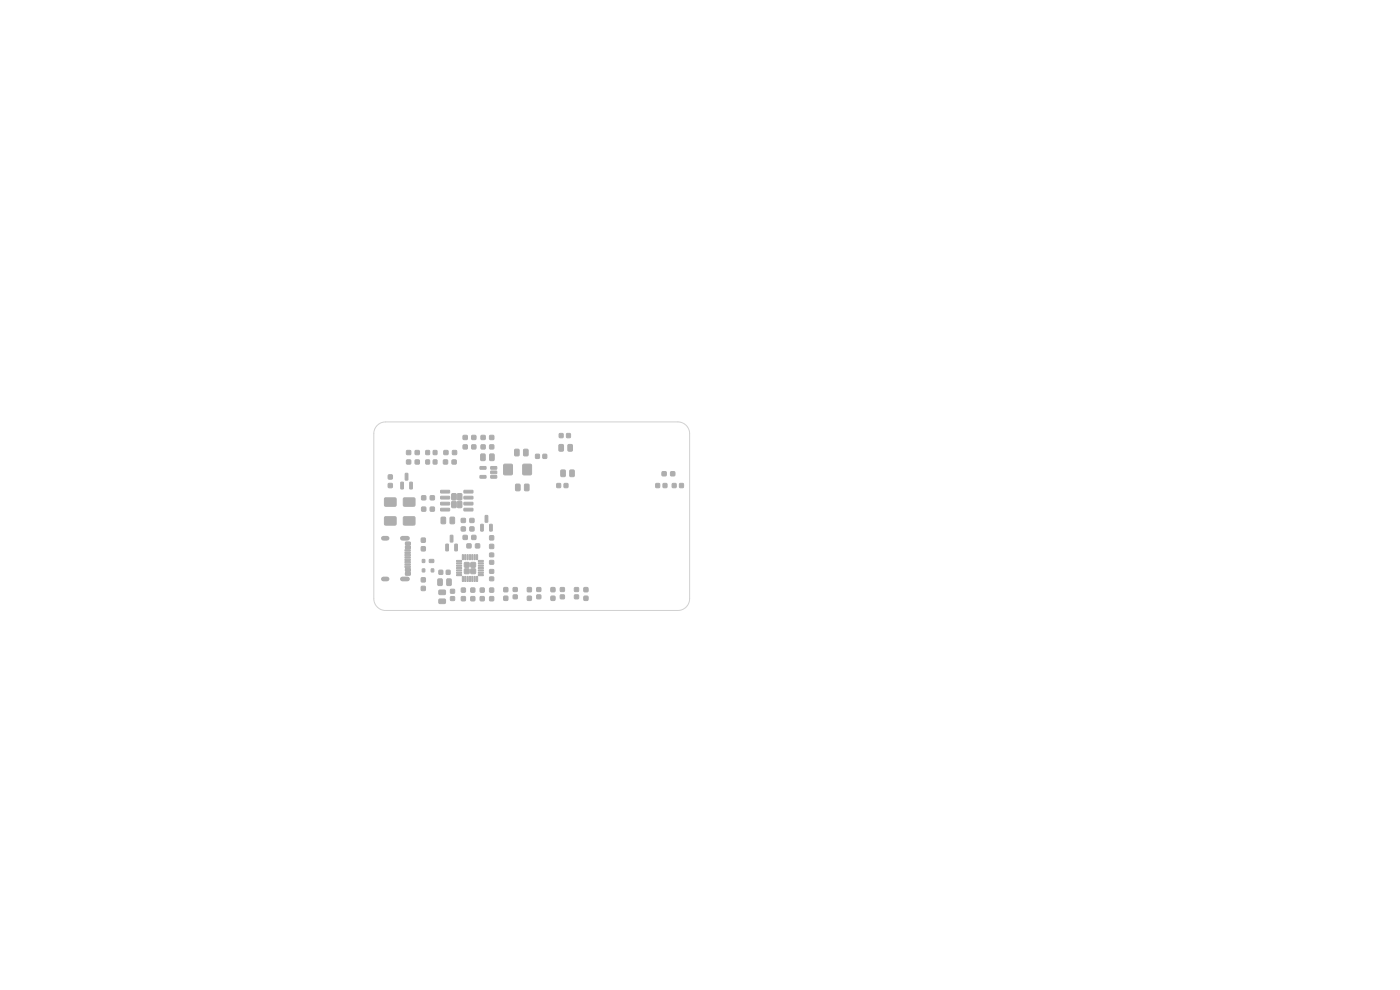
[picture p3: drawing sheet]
<svg xmlns="http://www.w3.org/2000/svg" width="297mm" height="210mm" viewBox="0 0 297 210" stroke-linecap="round" stroke-linejoin="round" font-family="sans-serif">
<g fill="#bbaaa4" stroke="#bbaaa4" stroke-width=".21">
<path d="M98.3 113.6h.8v.8h-.8z"/>
<path d="M100.1 113.6h.8v.8h-.8z"/>
<path d="M118.9 124.7h.8v.7h-.8z"/>
<path d="M118.9 126.2h.8v.8h-.8z"/>
<path d="M91.3 107.6h.8v.8h-.8z"/>
<path d="M89.5 107.6h.8v.8h-.8z"/>
<path d="M120.2 92h.8v.8h-.8z"/>
<path d="M118.7 92h.7v.8h-.7z"/>
<path d="M86 115h1v.5l-.9 .1z"/>
<path d="M86 115.8h1v.5l-.9 .1z"/>
<path d="M85.9 117.1h1.1l.1 .2-1.1 .1z"/>
<path d="M85.9 118.1h1.1l.1 .2-1.1 .1z"/>
<path d="M85.9 118.6h1.1l.1 .2-1.1 .1z"/>
<path d="M85.9 119.6h1.1l.1 .2-1.1 .1z"/>
<path d="M86 120.6h1v.5l-.9 .1z"/>
<path d="M86 121.4h1v.5l-.9 .1z"/>
<path d="M85.9 120.1h1.1l.1 .2-1.1 .1z"/>
<path d="M85.9 119.1h1.1l.1 .2-1.1 .1z"/>
<path d="M85.9 117.6h1.1l.1 .2-1.1 .1z"/>
<path d="M85.9 116.6h1.1l.1 .2-1.1 .1z"/>
<path d="M104.1 100.9h1.2l.1 .5h-1.2z"/>
<path d="M104.1 99.9h1.2l.1 .5-1.2 .1z"/>
<path d="M104.1 99h1.2l.1 .5h-1.2z"/>
<path d="M101.8 99h1.2l.1 .5h-1.2z"/>
<path d="M101.8 100.9h1.2l.1 .5h-1.2z"/>
<path d="M97.9 124.8h.8v.8h-.8z"/>
<path d="M97.9 126.6h.8v.8h-.8z"/>
<path d="M85.6 105.7h2.4v1.6h-2.4z"/>
<path d="M81.6 105.7h2.4v1.6h-2.4z"/>
<path d="M106.9 126.5h.8v.8h-.8z"/>
<path d="M106.9 124.7h.8v.8h-.8z"/>
<path d="M111.3 102.7h.7l.2 .1v1.1l-.1 .2h-.6l-.2-.1z"/>
<path d="M109.4 102.7h.7l.2 .1 .1 1.1-.2 .2h-.6l-.2-.1z"/>
<path d="M103.9 118.9h.8v.8h-.8z"/>
<path d="M103.9 117.3h.8v.8h-.8z"/>
<path d="M94.8 122.8h.7l.2 .1 .1 1.1-.2 .2h-.6l-.2-.1z"/>
<path d="M92.9 122.8h.7l.2 .1 .1 1.1-.2 .2h-.6l-.2-.1z"/>
<path d="M120.5 94.3h.7l.2 .1v1.1l-.1 .2h-.6l-.2-.1z"/>
<path d="M118.6 94.3h.7l.2 .1v1.1l-.1 .2h-.6l-.2-.1z"/>
<path d="M140.5 100.1h.8v.8h-.8z"/>
<path d="M142.3 100.1h.8v.8h-.8z"/>
<path d="M98.6 119.4h.9v.9h-.9z"/>
<path d="M98.6 120.7h.9v.9h-.9z"/>
<path d="M99.9 119.4h.9v.9h-.9z"/>
<path d="M99.9 120.7h.9v.9h-.9z"/>
<path d="M96.9 118.9h1v.2h-1z"/>
<path d="M96.9 119.4h1v.2h-1z"/>
<path d="M96.9 119.9h1v.2h-1z"/>
<path d="M96.9 120.4h1v.2h-1z"/>
<path d="M96.9 120.9h1v.2h-1z"/>
<path d="M96.9 121.4h1v.2h-1z"/>
<path d="M96.9 121.9h1v.2h-1z"/>
<path d="M98.1 122.3h.2v1.1l-.2-.1z"/>
<path d="M98.6 122.3h.2v1.1l-.2-.1z"/>
<path d="M99.1 122.3h.2v1.1l-.2-.1z"/>
<path d="M99.6 122.3h.2v1.1l-.2-.1z"/>
<path d="M100.1 122.3h.2v1.1l-.2-.1z"/>
<path d="M100.6 122.3h.2v1.1l-.2-.1z"/>
<path d="M101.1 122.3h.2v1.1l-.2-.1z"/>
<path d="M101.5 121.9h1v.2h-1z"/>
<path d="M101.5 121.4h1v.2h-1z"/>
<path d="M101.5 120.9h1v.2h-1z"/>
<path d="M101.5 120.4h1v.2h-1z"/>
<path d="M101.5 119.9h1v.2h-1z"/>
<path d="M101.5 119.4h1v.2h-1z"/>
<path d="M101.5 118.9h1v.2h-1z"/>
<path d="M101.1 117.7h.2v1h-.2z"/>
<path d="M100.6 117.7h.2v1h-.2z"/>
<path d="M100.1 117.7h.2v1h-.2z"/>
<path d="M99.6 117.7h.2v1h-.2z"/>
<path d="M99.1 117.7h.2v1h-.2z"/>
<path d="M98.6 117.7h.2v1h-.2z"/>
<path d="M98.1 117.7h.2v1h-.2z"/>
<path d="M82.4 100.8h.8v.8h-.8z"/>
<path d="M82.4 102.6h.8v.8h-.8z"/>
<path d="M96.5 115.4l.5 .1v1.4l-.5-.1z"/>
<path d="M94.6 115.4l.5 .1v1.4l-.5-.1z"/>
<path d="M95.5 113.6h.6l-.1 1.4-.5-.1z"/>
<path d="M85.6 109.7h2.4v1.6h-2.4z"/>
<path d="M81.6 109.7h2.4v1.6h-2.4z"/>
<path d="M142.6 102.6h.8v.8h-.8z"/>
<path d="M144.2 102.6h.8v.8h-.8z"/>
<path d="M99.9 126.6h.8v.8h-.8z"/>
<path d="M99.9 124.8h.8v.8h-.8z"/>
<path d="M116.9 126.5h.8v.8h-.8z"/>
<path d="M116.9 124.7h.8v.8h-.8z"/>
<path d="M99.7 110h.8v.8h-.8z"/>
<path d="M97.9 110h.8v.8h-.8z"/>
<path d="M88.1 95.6h.8v.8h-.8z"/>
<path d="M86.3 95.6h.8v.8h-.8z"/>
<path d="M123.9 124.7h.8v.8h-.8z"/>
<path d="M123.9 126.5h.8v.8h-.8z"/>
<path d="M86 100.4l.5 .1v1.4l-.5-.1z"/>
<path d="M85 102.3l.6 .1-.1 1.3-.5-.1z"/>
<path d="M86.9 102.3l.6 .1-.1 1.3-.5-.1z"/>
<path d="M99.1 115.4h.8v.8h-.8z"/>
<path d="M100.9 115.4h.8v.8h-.8z"/>
<path d="M95.6 125h.8v.8h-.8z"/>
<path d="M95.6 126.6h.8v.8h-.8z"/>
<path d="M121.9 124.7h.8v.7h-.8z"/>
<path d="M121.9 126.2h.8v.8h-.8z"/>
<path d="M106.9 98.6l.2-.1 1.6 .1v1.9l-.1 .2-1.5 .1-.2-.2z"/>
<path d="M110.9 98.6l.3-.1 1.5 .1 .1 1.9-.1 .2-1.5 .1-.3-.2z"/>
<path d="M89.4 116h.8v.8h-.8z"/>
<path d="M89.4 114.2h.8v.8h-.8z"/>
<path d="M93.1 125.2h1.3l.1 .2v.6l-.2 .2-1.1-.1-.1-.2z"/>
<path d="M93.1 127.1h1.3l.1 .2v.6l-.2 .2-1.1-.1-.1-.2z"/>
<path d="M93.6 109.7h.7l.2 .1 .1 1.1-.2 .2h-.6l-.2-.1z"/>
<path d="M95.5 109.7h.7l.2 .1v1.1l-.1 .2h-.6l-.2-.1z"/>
<path d="M118.1 102.6h.8v.8h-.8z"/>
<path d="M119.7 102.6h.8v.8h-.8z"/>
<path d="M103.9 120.8h.8v.8h-.8z"/>
<path d="M103.9 122.4h.8v.8h-.8z"/>
<path d="M97.9 111.8h.8v.8h-.8z"/>
<path d="M99.7 111.8h.8v.8h-.8z"/>
<path d="M94.1 97.6h.8v.8h-.8z"/>
<path d="M95.9 97.6h.9v.8h-.9z"/>
<path d="M98.3 92.4h.8v.8h-.8z"/>
<path d="M100.1 92.4h.8v.8h-.8z"/>
<path d="M94.7 121h.8v.8h-.8z"/>
<path d="M93.1 121h.8v.8h-.8z"/>
<path d="M86.3 97.6h.8v.8h-.8z"/>
<path d="M88.1 97.6h.8v.8h-.8z"/>
<path d="M119 99.7h.7l.2 .1v1.1l-.1 .2h-.6l-.2-.1z"/>
<path d="M120.9 99.7h.7l.2 .1v1.1l-.1 .2h-.6l-.2-.1z"/>
<path d="M103.9 126.6h.8v.8h-.8z"/>
<path d="M103.9 124.8h.8v.8h-.8z"/>
<path d="M103.9 94.4h.8v.8h-.8z"/>
<path d="M102.1 94.4h.8v.8h-.8z"/>
<path d="M91.1 118.7h.8l.1 .5-.8 .1z"/>
<path d="M89.6 118.7h.5v.6h-.5z"/>
<path d="M89.6 120.7h.5v.6h-.5z"/>
<path d="M91.5 120.7h.5v.6h-.5z"/>
<path d="M111.1 95.3h.7l.2 .1v1.1l-.1 .2h-.6l-.2-.1z"/>
<path d="M109.2 95.3h.7l.2 .1v1.1l-.1 .2h-.6l-.2-.1z"/>
<path d="M102 96.3h.7l.2 .1v1.1l-.1 .2h-.6l-.2-.1z"/>
<path d="M103.9 96.3h.7l.2 .1v1.1l-.1 .2h-.6l-.2-.1z"/>
<path d="M101.9 124.8h.8v.8h-.8z"/>
<path d="M101.9 126.6h.8v.8h-.8z"/>
<path d="M89.4 122.6h.8v.8h-.8z"/>
<path d="M89.4 124.4h.8v.8h-.8z"/>
<path d="M103.9 115.5h.8v.8h-.8z"/>
<path d="M103.9 113.7h.8v.8h-.8z"/>
<path d="M103.9 111.2l.5 .1v1.4l-.5-.1z"/>
<path d="M102 111.2l.5 .1v1.4l-.5-.1z"/>
<path d="M102.9 109.4h.6l-.1 1.4-.5-.1z"/>
<path d="M111.9 126.5h.8v.8h-.8z"/>
<path d="M111.9 124.7h.8v.8h-.8z"/>
<path d="M100.1 94.4h.8v.8h-.8z"/>
<path d="M98.3 94.4h.8v.8h-.8z"/>
<path d="M89.5 105.2h.8v.8h-.8z"/>
<path d="M91.3 105.2h.8v.8h-.8z"/>
<path d="M95.9 104.8l.7-.1 .2 .1v1l-.1 .2-.7 .1-.2-.2z"/>
<path d="M95.9 106.4l.7-.1 .2 .2v1l-.1 .2h-.7l-.2-.1z"/>
<path d="M97.1 104.8l.7-.1 .2 .1v1l-.1 .2-.7 .1-.2-.2z"/>
<path d="M97.1 106.4l.7-.1 .2 .2v1l-.1 .2h-.7l-.2-.1z"/>
<path d="M93.5 104h1.8l.1 .5-1.9 .1z"/>
<path d="M93.5 105.3h1.8l.1 .5-1.9 .1z"/>
<path d="M93.5 106.6l1.8-.1 .1 .5-1.9 .1z"/>
<path d="M93.5 107.8h1.8l.1 .5-1.9 .1z"/>
<path d="M98.4 107.8h1.9v.5l-1.8 .1z"/>
<path d="M98.4 106.6l1.9-.1v.5l-1.8 .1z"/>
<path d="M98.4 105.3h1.9v.5l-1.8 .1z"/>
<path d="M98.4 104h1.9v.5l-1.8 .1z"/>
<path d="M113.6 96.4h.8v.8h-.8z"/>
<path d="M115.2 96.4h.8v.8h-.8z"/>
<path d="M103.9 92.4h.8v.8h-.8z"/>
<path d="M102.1 92.4h.8v.8h-.8z"/>
<path d="M91.9 97.6h.8v.8h-.8z"/>
<path d="M90.4 97.6h.7v.8h-.7z"/>
<path d="M113.9 124.7h.8v.7h-.8z"/>
<path d="M113.9 126.2h.8v.8h-.8z"/>
<path d="M91.9 95.6h.8v.8h-.8z"/>
<path d="M90.4 95.6h.7v.8h-.7z"/>
<path d="M94.2 95.6h.8v.8h-.8z"/>
<path d="M96 95.6h.8v.8h-.8z"/>
<path d="M140.7 102.6h.8v.8h-.8z"/>
<path d="M139.1 102.6h.8v.8h-.8z"/>
<path d="M108.9 124.7h.8v.7h-.8z"/>
<path d="M108.9 126.2h.8v.8h-.8z"/>
</g>
<path d="M81.3 114.2h.8M85.4 114.2h1.1M81.3 122.8h.8M85.4 122.8h1.1" fill="none" stroke="#bbaaa4" stroke-width="1"/>
<path d="M80 90.2l.7-.5 1.1-.2h62a2.5 2.5 0 0 1 2.5 2.5v35a2.5 2.5 0 0 1-2.5 2.5h-62a2.5 2.5 0 0 1-2.5-2.5v-35l.2-.9z" fill="none" stroke="#d0d2cd" stroke-width=".21"/>
</svg>
